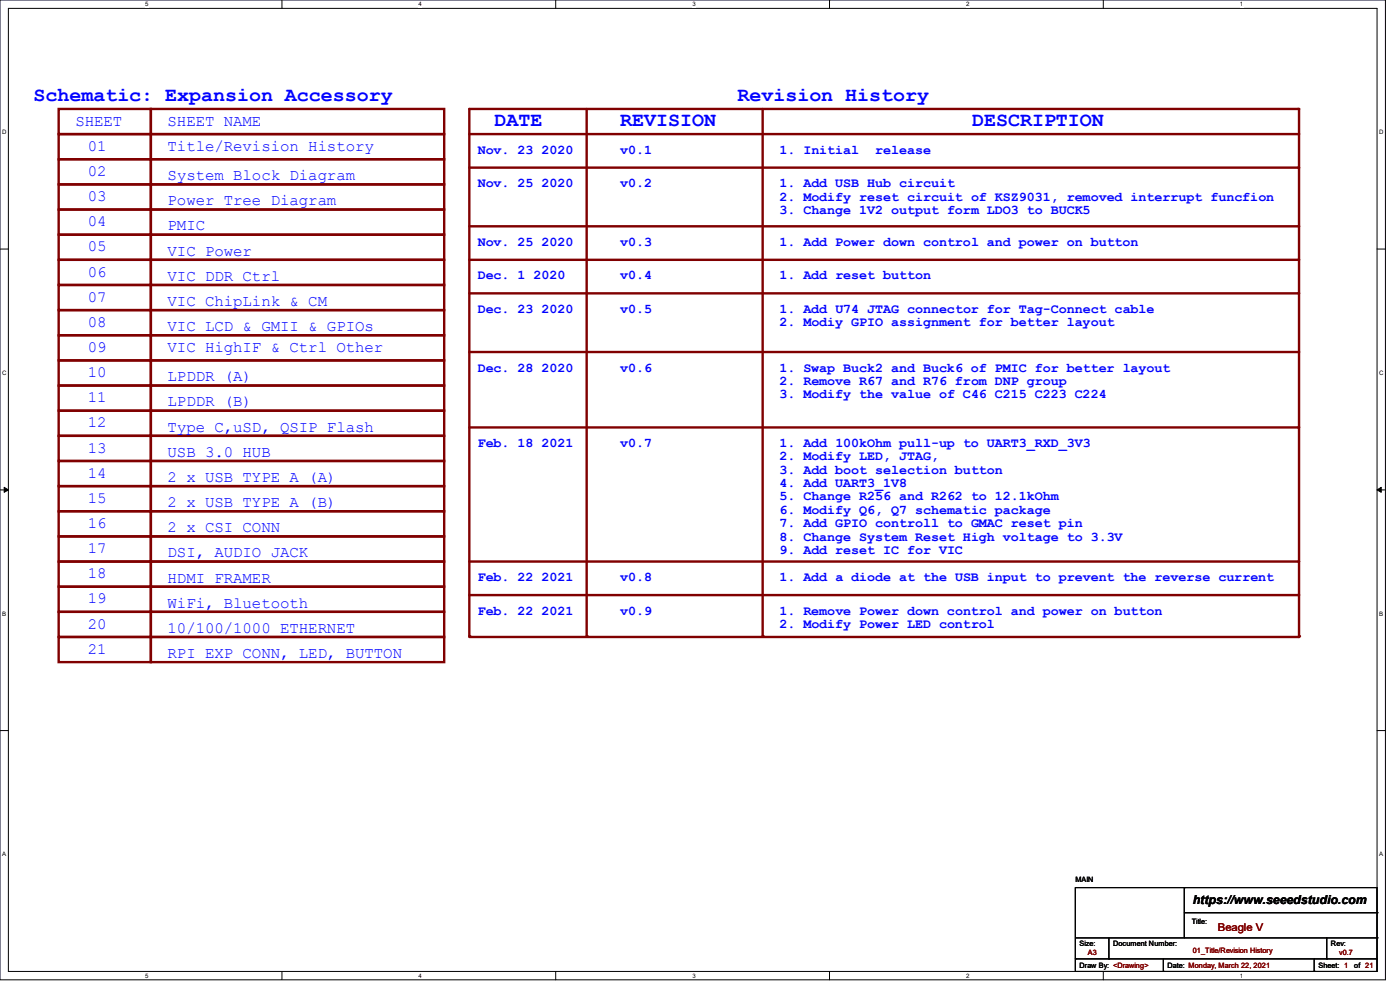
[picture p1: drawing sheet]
<svg xmlns="http://www.w3.org/2000/svg" width="297mm" height="210mm" viewBox="0 0 297 210" stroke-linecap="round" stroke-linejoin="round" font-family="sans-serif">
<defs><g id="words">
<g font-size="4.2" fill="#00f">
<text x="7.1" y="21.3">Schematic: Expansion Accessory</text>
<text x="156.5" y="21.3">Revision History</text>
<text x="104.9" y="26.7">DATE</text>
<text x="131.6" y="26.7">REVISION</text>
<text x="206.2" y="26.7">DESCRIPTION</text>
</g>
<g font-size="3.3" fill="#00f">
<text x="16" y="26.7">SHEET</text>
<text x="35.6" y="26.7">SHEET NAME</text>
<text x="18.7" y="32">01</text>
<text x="35.6" y="32">Title/Revision History</text>
<text x="18.7" y="37.3">02</text>
<text x="35.6" y="38.2">System Block Diagram</text>
<text x="18.7" y="42.7">03</text>
<text x="35.6" y="43.6">Power Tree Diagram</text>
<text x="18.7" y="53.3">05</text>
<text x="18.7" y="48">04</text>
<text x="35.6" y="48.9">PMIC</text>
<text x="18.7" y="58.7">06</text>
<text x="35.6" y="54.2">VIC Power</text>
<text x="35.6" y="59.6">VIC DDR Ctrl</text>
<text x="18.7" y="64">07</text>
<text x="35.6" y="64.9">VIC ChipLink &amp; CM</text>
<text x="18.7" y="69.3">08</text>
<text x="35.6" y="70.2">VIC LCD &amp; GMII &amp; GPIOs</text>
<text x="18.7" y="74.7">09</text>
<text x="35.6" y="74.7">VIC HighIF &amp; Ctrl Other</text>
<text x="18.7" y="80">10</text>
<text x="35.6" y="80.9">LPDDR (A)</text>
<text x="18.7" y="85.3">11</text>
<text x="35.6" y="86.2">LPDDR (B)</text>
<text x="18.7" y="90.7">12</text>
<text x="35.6" y="91.6">Type C,uSD, QSIP Flash</text>
<text x="18.7" y="101.3">14</text>
<text x="18.7" y="96">13</text>
<text x="35.6" y="96.9">USB 3.0 HUB</text>
<text x="18.7" y="106.7">15</text>
<text x="35.6" y="107.6">2 x USB TYPE A (B)</text>
<text x="35.6" y="102.2">2 x USB TYPE A (A)</text>
<text x="18.7" y="112">16</text>
<text x="35.6" y="112.9">2 x CSI CONN</text>
<text x="18.7" y="117.3">17</text>
<text x="35.6" y="118.2">DSI, AUDIO JACK</text>
<text x="18.7" y="122.7">18</text>
<text x="35.6" y="123.6">HDMI FRAMER</text>
<text x="18.7" y="128">19</text>
<text x="35.6" y="128.9">WiFi, Bluetooth</text>
<text x="18.7" y="133.3">20</text>
<text x="35.6" y="134.2">10/100/1000 ETHERNET</text>
<text x="18.7" y="138.7">21</text>
<text x="35.6" y="139.6">RPI EXP CONN, LED, BUTTON</text>
</g>
<g font-size="2.8" fill="#00f">
<text x="101.3" y="32.6">Nov. 23 2020</text>
<text x="131.6" y="32.6">v0.1</text>
<text x="165.4" y="32.6">1. Initial</text>
<text x="185.7" y="32.6">release</text>
<text x="101.3" y="39.7">Nov. 25 2020</text>
<text x="131.6" y="39.7">v0.2</text>
<text x="165.4" y="39.7">1. Add USB Hub circuit</text>
<text x="165.4" y="42.5">2. Modify reset circuit of KSZ9031, removed interrupt funcfion</text>
<text x="165.4" y="45.4">3. Change 1V2 output form LDO3 to BUCK5</text>
<text x="101.3" y="52.2">Nov. 25 2020</text>
<text x="131.6" y="52.2">v0.3</text>
<text x="165.4" y="52.2">1. Add Power down control and power on button</text>
<text x="101.3" y="59.3">Dec. 1 2020</text>
<text x="131.6" y="59.3">v0.4</text>
<text x="165.4" y="59.3">1. Add reset button</text>
<text x="101.3" y="66.4">Dec. 23 2020</text>
<text x="131.6" y="66.4">v0.5</text>
<text x="165.4" y="69.2">2. Modiy GPIO assignment for better layout</text>
<text x="165.4" y="66.4">1. Add U74 JTAG connector for Tag-Connect cable</text>
<text x="101.3" y="78.8">Dec. 28 2020</text>
<text x="131.6" y="78.8">v0.6</text>
<text x="165.4" y="81.7">2. Remove R67 and R76 from DNP group</text>
<text x="165.4" y="78.8">1. Swap Buck2 and Buck6 of PMIC for better layout</text>
<text x="165.4" y="84.5">3. Modify the value of C46 C215 C223 C224</text>
<text x="101.3" y="94.8">Feb. 18 2021</text>
<text x="131.6" y="94.8">v0.7</text>
<text x="165.4" y="94.8">1. Add 100kOhm pull-up to UART3_RXD_3V3</text>
<text x="165.4" y="97.7">2. Modify LED, JTAG,</text>
<text x="165.4" y="100.5">3. Add boot selection button</text>
<text x="165.4" y="103.3">4. Add UART3_1V8</text>
<text x="165.4" y="106.2">5. Change R256 and R262 to 12.1kOhm</text>
<text x="165.4" y="109">6. Modify Q6, Q7 schematic package</text>
<text x="165.4" y="111.8">7. Add GPIO controll to GMAC reset pin</text>
<text x="165.4" y="114.7">8. Change System Reset High voltage to 3.3V</text>
<text x="165.4" y="117.5">9. Add reset IC for VIC</text>
<text x="101.3" y="123.3">Feb. 22 2021</text>
<text x="131.6" y="123.3">v0.8</text>
<text x="165.4" y="123.3">1. Add a diode at the USB input to prevent the reverse current</text>
<text x="101.3" y="130.4">Feb. 22 2021</text>
<text x="131.6" y="130.4">v0.9</text>
<text x="165.4" y="130.4">1. Remove Power down control and power on button</text>
<text x="165.4" y="133.2">2. Modify Power LED control</text>
</g>
<text font-size="2.6" x="253" y="191.8">https://www.seeedstudio.com</text>
<text font-size="2.3" fill="#800000" x="258.4" y="197.5">Beagle V</text>
<g font-size="1.6">
<text x="228.1" y="187.1">MAIN</text>
<text x="252.8" y="196">Title:</text>
<text x="229" y="200.7">Size:</text>
<text x="236.1" y="200.7">Document Number:</text>
<text x="282.4" y="200.7">Rev:</text>
<text x="229" y="205.4">Draw By: &lt;Drawing&gt;</text>
<text x="247.7" y="205.4">Date: Monday, March 22, 2021</text>
<text x="279.7" y="205.4">Sheet: 1</text>
<text x="287.3" y="205.4">of 21</text>
</g>
<g font-size="1.6" fill="#800000">
<text x="230.8" y="202.7">A3</text>
<text x="253" y="202.2">01_Title/Revision History</text>
<text x="284.1" y="202.7">v0.7</text>
</g>
<g font-size="1.3">
<text x="30.8" y="1.3">5</text>
<text x="88.8" y="1.3">4</text>
<text x="146.9" y="1.3">3</text>
<text x="205" y="1.3">2</text>
<text x="263.1" y="1.3">1</text>
<text x=".5" y="28.4">D</text>
<text x="292.6" y="28.4">D</text>
<text x=".5" y="79.5">C</text>
<text x="292.6" y="79.5">C</text>
<text x=".5" y="130.6">B</text>
<text x="292.6" y="130.6">B</text>
<text x=".5" y="181.7">A</text>
<text x="292.6" y="181.7">A</text>
<text x="30.8" y="207.4">5</text>
<text x="88.8" y="207.4">4</text>
<text x="146.9" y="207.4">3</text>
<text x="205" y="207.4">2</text>
<text x="263.1" y="207.4">1</text>
</g>
</g></defs>
<path d="M0 0h293.9v207.9h-293.9zM1.8 1.8h290.3v204.3h-290.3z" fill="none" stroke="#000" stroke-width=".21"/>
<g fill="#fff">
<path d="M30.8 .2h.7v1.4h-.7z"/>
<path d="M30.8 206.2h.7v1.4h-.7z"/>
</g>
<path d="M59.8 0v1.8M59.8 206.1v1.8" fill="none" stroke="#000" stroke-width=".21"/>
<g fill="#fff">
<path d="M88.8 .2h.7v1.4h-.7z"/>
<path d="M88.8 206.2h.7v1.4h-.7z"/>
</g>
<path d="M117.9 0v1.8M117.9 206.1v1.8" fill="none" stroke="#000" stroke-width=".21"/>
<g fill="#fff">
<path d="M146.9 .2h.7v1.4h-.7z"/>
<path d="M146.9 206.2h.7v1.4h-.7z"/>
</g>
<path d="M176 0v1.8M176 206.1v1.8" fill="none" stroke="#000" stroke-width=".21"/>
<g fill="#fff">
<path d="M205 .2h.7v1.4h-.7z"/>
<path d="M205 206.2h.7v1.4h-.7z"/>
</g>
<path d="M234.1 0v1.8M234.1 206.1v1.8" fill="none" stroke="#000" stroke-width=".21"/>
<g fill="#fff">
<path d="M263.1 .2h.6v1.4h-.6z"/>
<path d="M263.1 206.2h.6v1.4h-.6z"/>
<path d="M.5 27.3h.9v1.4h-.9z"/>
<path d="M292.6 27.3h.9v1.4h-.9z"/>
<path d="M.5 78.4h.9v1.4h-.9z"/>
<path d="M292.6 78.4h.9v1.4h-.9z"/>
</g>
<path d="M0 52.8h1.8M292.1 52.8h1.8" fill="none" stroke="#000" stroke-width=".21"/>
<g fill="#fff">
<path d="M.5 129.5h.8v1.4h-.8z"/>
<path d="M292.6 129.5h.8v1.4h-.8z"/>
</g>
<path d="M0 103.9h1.8M292.1 103.9h1.8" fill="none" stroke="#000" stroke-width=".21"/>
<path d="M.9 103.4l.9 .5-.9 .5zM292.1 103.9l.9-.5v1z" fill="#000" stroke="#000" stroke-width=".21"/>
<g fill="#fff">
<path d="M.5 180.5h.8v1.4h-.8z"/>
<path d="M292.6 180.5h.8v1.4h-.8z"/>
</g>
<path d="M0 155h1.8M292.1 155h1.8" fill="none" stroke="#000" stroke-width=".21"/>
<path d="M99.6 23.1h175.8" fill="none" stroke="#800000" stroke-width=".51"/>
<circle cx="275.4" cy="23.1" r=".25" fill="#800000"/>
<path d="M99.6 28.4h175.8" fill="none" stroke="#800000" stroke-width=".51"/>
<circle cx="275.4" cy="28.4" r=".25" fill="#800000"/>
<path d="M99.6 35.6h175.8" fill="none" stroke="#800000" stroke-width=".51"/>
<circle cx="275.4" cy="35.6" r=".25" fill="#800000"/>
<path d="M99.6 23.1v111.9" fill="none" stroke="#800000" stroke-width=".51"/>
<circle cx="99.6" cy="135" r=".25" fill="#800000"/>
<path d="M124.5 23.1v111.9" fill="none" stroke="#800000" stroke-width=".51"/>
<circle cx="124.5" cy="135" r=".25" fill="#800000"/>
<path d="M161.8 23.1v111.9" fill="none" stroke="#800000" stroke-width=".51"/>
<circle cx="161.8" cy="135" r=".25" fill="#800000"/>
<path d="M275.6 23.1v111.9" fill="none" stroke="#800000" stroke-width=".51"/>
<circle cx="275.6" cy="135" r=".25" fill="#800000"/>
<path d="M99.6 119.1h175.8" fill="none" stroke="#800000" stroke-width=".51"/>
<circle cx="275.4" cy="119.1" r=".25" fill="#800000"/>
<g fill="none" stroke="#800000" stroke-width=".51">
<path d="M12.4 23.1h19.6v5.3h-19.6zM12.4 28.4h19.6v5.4h-19.6zM12.4 33.8h19.6v5.3h-19.6zM12.4 39.1h19.6v5.3h-19.6zM32 23.1h62.2v5.3h-62.2zM32 28.4h62.2v5.4h-62.2zM32 33.8h62.2v5.3h-62.2zM32 39.1h62.2v5.3h-62.2zM12.4 44.4h19.6v5.4h-19.6zM12.4 49.8h19.6v5.3h-19.6zM12.4 55.1h19.6v5.4h-19.6zM32 44.4h62.2v5.4h-62.2z"/>
<path d="M32 49.8h62.2v5.3h-62.2zM32 55.1h62.2v5.4h-62.2zM99.6 48h175.8M12.4 71.1h19.6v5.4h-19.6zM12.4 60.5h19.6v5.3h-19.6zM12.4 65.8h19.6v5.3h-19.6zM12.4 76.5h19.6v5.3h-19.6zM32 71.1h62.2v5.4h-62.2zM32 60.5h62.2v5.3h-62.2zM32 65.8h62.2v5.3h-62.2zM32 76.5h62.2v5.3h-62.2zM12.4 81.8h19.6v5.3h-19.6z"/>
<path d="M12.4 97.8h19.6v5.3h-19.6zM12.4 87.1h19.6v5.4h-19.6zM12.4 92.5h19.6v5.3h-19.6zM32 97.8h62.2v5.3h-62.2zM32 87.1h62.2v5.4h-62.2zM32 92.5h62.2v5.3h-62.2zM32 81.8h62.2v5.3h-62.2zM12.4 108.5h19.6v5.3h-19.6zM12.4 113.8h19.6v5.3h-19.6zM12.4 103.1h19.6v5.4h-19.6zM12.4 119.1h19.6v5.4h-19.6zM32 113.8h62.2v5.3h-62.2z"/>
<path d="M32 103.1h62.2v5.4h-62.2zM32 119.1h62.2v5.4h-62.2zM32 108.5h62.2v5.3h-62.2zM12.4 124.5h19.6v5.3h-19.6zM12.4 129.8h19.6v5.3h-19.6zM12.4 135.1h19.6v5.4h-19.6zM32 124.5h62.2v5.3h-62.2zM32 129.8h62.2v5.3h-62.2zM32 135.1h62.2v5.4h-62.2z"/>
</g>
<circle cx="275.4" cy="48" r=".25" fill="#800000"/>
<path d="M99.6 55.1h175.8" fill="none" stroke="#800000" stroke-width=".51"/>
<circle cx="275.4" cy="55.1" r=".25" fill="#800000"/>
<path d="M99.6 62.2h175.8" fill="none" stroke="#800000" stroke-width=".51"/>
<circle cx="275.4" cy="62.2" r=".25" fill="#800000"/>
<path d="M99.6 74.7h175.8" fill="none" stroke="#800000" stroke-width=".51"/>
<circle cx="275.4" cy="74.7" r=".25" fill="#800000"/>
<path d="M99.6 90.7h175.8" fill="none" stroke="#800000" stroke-width=".51"/>
<circle cx="275.4" cy="90.7" r=".25" fill="#800000"/>
<path d="M99.6 135.1h175.8" fill="none" stroke="#800000" stroke-width=".51"/>
<circle cx="275.4" cy="135.1" r=".25" fill="#800000"/>
<path d="M99.6 126.2h175.8" fill="none" stroke="#800000" stroke-width=".51"/>
<circle cx="275.4" cy="126.2" r=".25" fill="#800000"/>
<g fill="none" stroke="#000" stroke-width=".21">
<path d="M228.1 188.3h64v17.8h-64zM228.1 199h64M235.2 199v4.4M251.2 188.3h.1M251.2 188.3v10.7M251.2 193.6h40.9M281.5 199v4.4M292.1 199h.1M292.1 193.6h.1M228.1 203.4h.1M228.1 203.4h64M235.2 203.4h.1"/>
<path d="M246.8 206.1h.1M246.8 203.4v2.7M278.8 206.1h.1M278.8 203.4v2.7M281.5 203.4h.1"/>
</g>
<use href="#words"/>
</svg>
